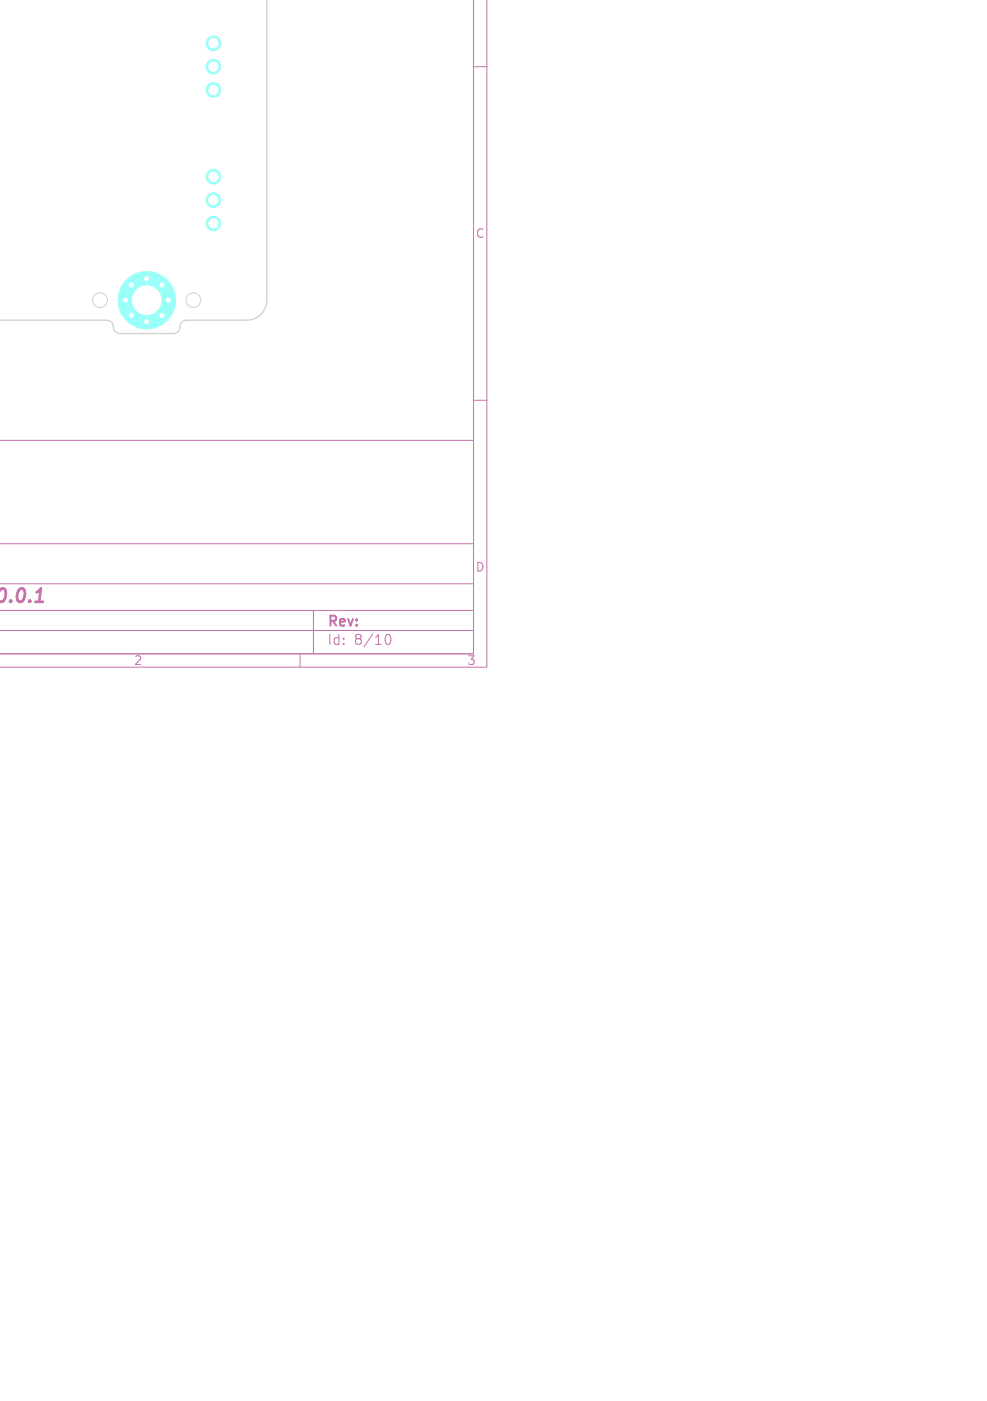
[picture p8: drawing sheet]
<svg xmlns="http://www.w3.org/2000/svg" width="148mm" height="210mm" viewBox="0 0 148 210" stroke-linecap="round" stroke-linejoin="round" font-family="sans-serif">
<defs><g id="words">
<text font-size="2.8" fill="#c872ab" x="-1" y="90.9">v0.0.1</text>
<g font-size="2.1" fill="#c872ab">
<text x="49" y="94.3">Rev:</text>
<text x="49" y="96.9">Id:</text>
<text x="53.1" y="96.9">8/10</text>
</g>
<g font-size="1.8" fill="#c872ab">
<text x="71.3" y="35.9">C</text>
<text x="71.3" y="85.9">D</text>
<text x="20" y="99.9">2</text>
<text x="70" y="99.9">3</text>
</g>
</g></defs>
<path d="M71 0v98h-71h71v-32h-71M73 0v100h-73M71 10h2M71 60h2M0 94.5h71M0 91.5h71M0 87.5h71M0 81.5h71M45 98v2M47 91.5v6.5M57.7 95.7a.55 .55 0 0 1 .4-.6h.1a.94 .94 0 0 1 0 1.5h-.1a.55 .55 0 0 1-.4-.6" fill="none" stroke="#c872ab" stroke-width=".15"/>
<g fill="#9afff8" stroke="#9afff8" stroke-width=".15">
<circle cx="32" cy="33.5" r="1.1"/>
<circle cx="32" cy="30" r="1.1"/>
<circle cx="32" cy="26.5" r="1.1"/>
<circle cx="18.8" cy="45" r=".45"/>
<circle cx="19.7" cy="42.7" r=".45"/>
<circle cx="19.7" cy="47.3" r=".45"/>
<circle cx="22" cy="41.8" r=".45"/>
<circle cx="22" cy="45" r="4.3"/>
<circle cx="22" cy="48.2" r=".45"/>
<circle cx="24.3" cy="42.7" r=".45"/>
<circle cx="24.3" cy="47.3" r=".45"/>
<circle cx="25.2" cy="45" r=".45"/>
<circle cx="32" cy="13.5" r="1.1"/>
<circle cx="32" cy="10" r="1.1"/>
<circle cx="32" cy="6.5" r="1.1"/>
</g>
<path d="M40 0v45a3 3 0 0 1-3 3h-9a1.16 1.16 0 0 0-1.1 1.3l-.3 .5-.5 .2h-8.1a1.16 1.16 0 0 1-1.1-1.3l-.3-.5-.6-.2h-16.1" fill="none" stroke="#d0d2cd" stroke-width=".2"/>
<g fill="none" stroke="#d0d2cd" stroke-width=".15">
<circle cx="15" cy="45" r="1.1"/>
<circle cx="29" cy="45" r="1.1"/>
</g>
<g fill="#fff" stroke="#fff" stroke-width=".15">
<circle cx="32" cy="33.5" r=".7"/>
<circle cx="32" cy="30" r=".7"/>
<circle cx="32" cy="26.5" r=".7"/>
<circle cx="18.8" cy="45" r=".3"/>
<circle cx="19.7" cy="42.7" r=".3"/>
<circle cx="19.7" cy="47.3" r=".3"/>
<circle cx="22" cy="41.8" r=".3"/>
<circle cx="22" cy="45" r="2.15"/>
<circle cx="22" cy="48.2" r=".3"/>
<circle cx="24.3" cy="42.7" r=".3"/>
<circle cx="24.3" cy="47.3" r=".3"/>
<circle cx="25.2" cy="45" r=".3"/>
<circle cx="32" cy="13.5" r=".7"/>
<circle cx="32" cy="10" r=".7"/>
<circle cx="32" cy="6.5" r=".7"/>
</g>
<use href="#words"/>
</svg>
